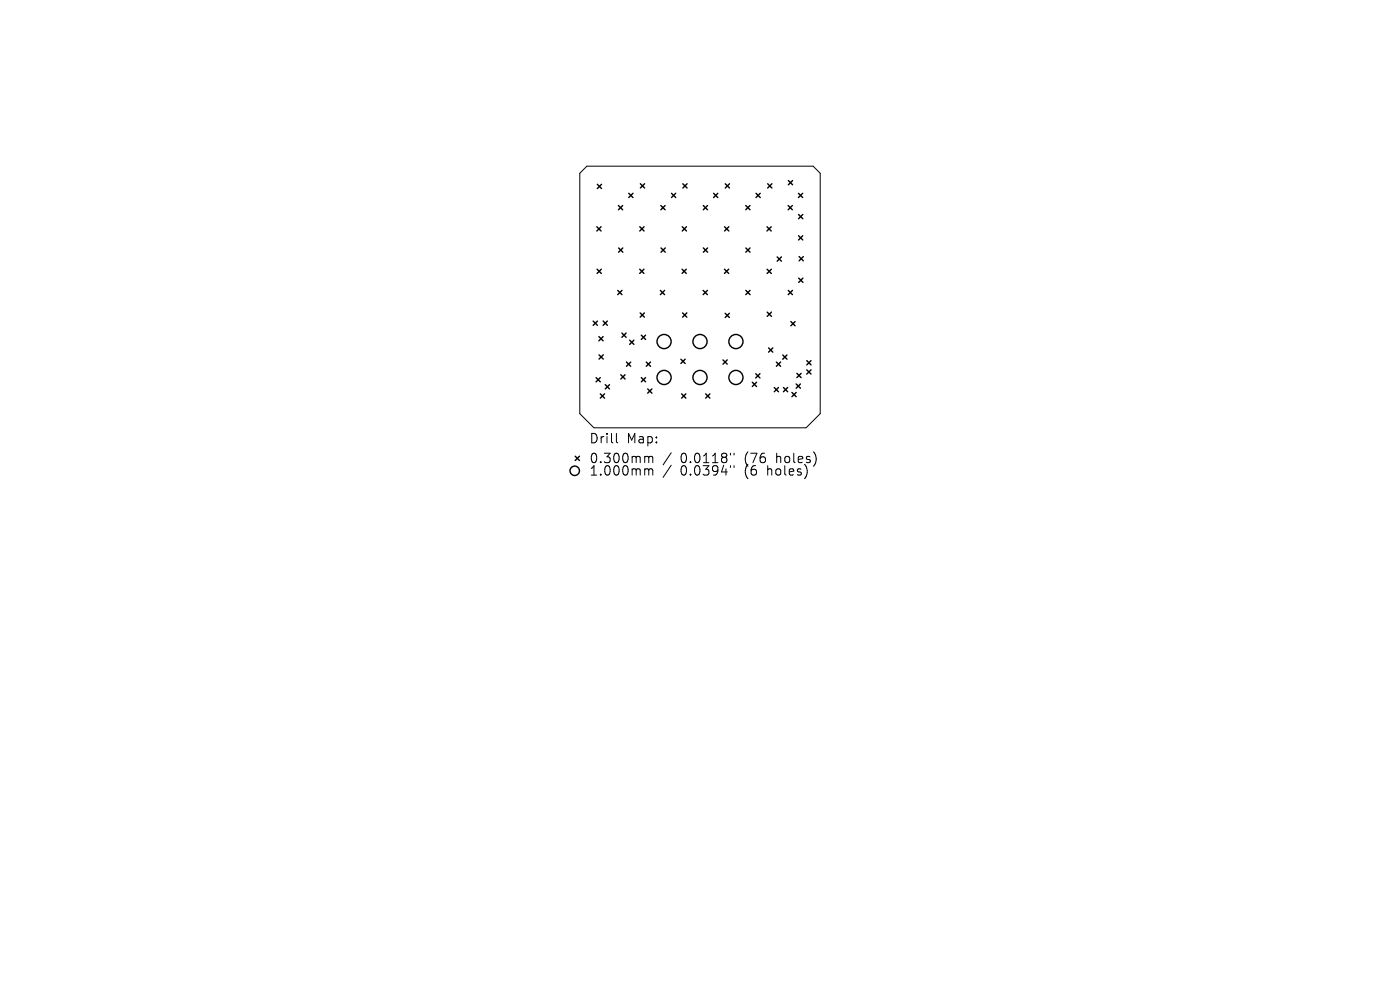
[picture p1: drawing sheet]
<svg xmlns="http://www.w3.org/2000/svg" width="297mm" height="210mm" viewBox="0 0 297 210" stroke-linecap="round" stroke-linejoin="round" font-family="sans-serif">
<defs><g id="words">
<g font-size="2.8">
<text x="124.9" y="94.3">Drill</text>
<text x="132.9" y="94.3">Map:</text>
<text x="124.9" y="98.5">0.300mm</text>
<text x="124.9" y="101.2">1.000mm</text>
<text x="144.4" y="98.5">0.0118&quot;</text>
<text x="144.4" y="101.2">0.0394&quot;</text>
<text x="158.1" y="98.5">(76</text>
<text x="158.1" y="101.2">(6</text>
<text x="163.1" y="101.2">holes)</text>
<text x="165" y="98.5">holes)</text>
</g>
</g></defs>
<g fill="none" stroke="#000" stroke-width=".21">
<path d="M123 36.8l1.5-1.5h48l1.5 1.5v51l-3 3h-45l-3-3zM130.8 91.9v1.8l.3 .2M137.1 96.8l.4 .1 .1 .2M137.1 99.4h.2l.3 .3M137.6 97.1l.3-.3 .5 .1 .1 1.2M137.6 97.1v1M137.6 99.7v1.1M137.6 99.7l.3-.3 .5 .1 .1 1.3M142.4 96l-1.7 2.6M142.4 98.7l-1.7 2.6M155 96.1v.4M155 98.8v.4"/>
<path d="M155.7 96.1v.4M155.7 98.8v.4"/>
</g>
<g fill="none" stroke="#000" stroke-width=".3">
<path d="M126.7 39.1l.9 .9M127.6 39.1l-.9 .9M135.8 39l.9 .9M136.7 39l-.9 .9M144.9 39l.9 .9M145.8 39l-.9 .9M153.9 39l.9 .9M154.8 39l-.9 .9M162.9 39l.9 .9M163.8 39l-.9 .9M167.2 38.3l.9 .9M168.1 38.3l-.9 .9"/>
<path d="M126.6 48.1l.9 .9M126.7 57.1l.9 .9M127.5 48.1l-.9 .9M127.6 57.1l-.9 .9M131.2 43.6l.9 .9M131.2 52.6l.9 .9M132.1 43.6l-.9 .9M132.1 52.6l-.9 .9M133.4 41l.9 .9M134.3 41l-.9 .9M135.7 57.1l.9 .9M135.7 48.1l.9 .9"/>
<path d="M136.6 57.1l-.9 .9M136.6 48.1l-.9 .9M140.2 43.6l.9 .9M140.2 52.6l.9 .9M141.1 43.6l-.9 .9M141.1 52.6l-.9 .9M142.5 41l.9 .9M143.4 41l-.9 .9M144.7 57.1l.9 .9M144.7 48.1l.9 .9M145.6 57.1l-.9 .9M145.6 48.1l-.9 .9"/>
<path d="M149.2 43.6l.9 .9M149.2 52.6l.9 .9M150.1 43.6l-.9 .9M150.1 52.6l-.9 .9M151.4 41l.9 .9M152.3 41l-.9 .9M153.7 57.1l.9 .9M153.7 48.1l.9 .9M154.6 57.1l-.9 .9M154.6 48.1l-.9 .9M158.2 43.6l.9 .9M158.2 52.6l.9 .9"/>
<path d="M159.1 43.6l-.9 .9M159.1 52.6l-.9 .9M160.4 41l.9 .9M161.3 41l-.9 .9M162.7 48.1l.9 .9M162.7 57.1l.9 .9M163.6 48.1l-.9 .9M163.6 57.1l-.9 .9M164.9 54.5l.9 .9M165.8 54.5l-.9 .9M167.2 43.6l.9 .9M168.1 43.6l-.9 .9"/>
<path d="M169.4 41l.9 .9M169.4 50l.9 .9M169.4 45.5l.9 .9M169.4 59l.9 .9M169.5 54.4l.9 .9M170.3 41l-.9 .9M170.3 50l-.9 .9M170.3 45.5l-.9 .9M170.3 59l-.9 .9M170.4 54.4l-.9 .9M125.8 68.1l.9 .9M126.7 68.1l-.9 .9"/>
<path d="M127.1 71.4l.9 .9M127.1 75.3l.9 .9M128 71.4l-.9 .9M128 68.1l.9 .9M128 75.3l-.9 .9M128.9 68.1l-.9 .9M131 61.6l.9 .9M131.7 79.5l.9 .9M131.9 70.7l.9 .9M131.9 61.6l-.9 .9M132.6 79.5l-.9 .9M132.8 70.7l-.9 .9"/>
<path d="M132.9 76.8l.9 .9M133.6 72.2l.9 .9M133.8 76.8l-.9 .9M134.5 72.2l-.9 .9M135.8 66.4l.9 .9M136.1 71.1l.9 .9M136.7 66.4l-.9 .9M137 71.1l-.9 .9M137.1 76.8l.9 .9M138 76.8l-.9 .9M140.1 61.6l.9 .9M141 61.6l-.9 .9"/>
<path d="M144.5 76.2l.9 .9M144.8 66.4l.9 .9M145.4 76.2l-.9 .9M145.7 66.4l-.9 .9M149.2 61.6l.9 .9M150.1 61.6l-.9 .9M153.4 76.3l.9 .9M153.8 66.5l.9 .9M154.3 76.3l-.9 .9M154.7 66.5l-.9 .9M158.2 61.6l.9 .9M159.1 61.6l-.9 .9"/>
<path d="M160.3 79.3l.9 .9M161.2 79.3l-.9 .9M162.8 66.2l.9 .9M163.1 73.8l.9 .9M163.7 66.2l-.9 .9M164 73.8l-.9 .9M164.7 76.8l.9 .9M165.6 76.8l-.9 .9M166.1 75.3l.9 .9M167 75.3l-.9 .9M167.2 61.6l.9 .9M167.8 68.2l.9 .9"/>
<path d="M168.1 61.6l-.9 .9M168.7 68.2l-.9 .9M169.1 79.2l.9 .9M170 79.2l-.9 .9M171.2 76.5l.9 .9M171.2 78.5l.9 .9M172.1 76.5l-.9 .9M172.1 78.5l-.9 .9M122 96.8l.9 .9M122.9 96.8l-.9 .9M126.5 80.1l.9 .9M127.4 80.1l-.9 .9"/>
<path d="M127.4 83.6l.9 .9M128.3 83.6l-.9 .9M128.4 81.6l.9 .9M129.3 81.6l-.9 .9M136.1 80.1l.9 .9M137 80.1l-.9 .9M137.4 82.5l.9 .9M138.3 82.5l-.9 .9M144.6 83.6l.9 .9M145.5 83.6l-.9 .9M149.7 83.6l.9 .9M150.6 83.6l-.9 .9"/>
<path d="M159.6 81.1l.9 .9M160.5 81.1l-.9 .9M164.3 82.2l.9 .9M165.2 82.2l-.9 .9M166.2 82.2l.9 .9M167.1 82.2l-.9 .9M168 83.3l.9 .9M168.9 81.5l.9 .9M168.9 83.3l-.9 .9M169.8 81.5l-.9 .9"/>
<circle cx="140.9" cy="72.5" r="1.5"/>
<circle cx="148.5" cy="72.5" r="1.5"/>
<circle cx="156.1" cy="72.5" r="1.5"/>
<circle cx="121.9" cy="99.9" r="1"/>
<circle cx="140.9" cy="80.1" r="1.5"/>
<circle cx="148.5" cy="80.1" r="1.5"/>
<circle cx="156.1" cy="80.1" r="1.5"/>
</g>
<use href="#words"/>
</svg>
